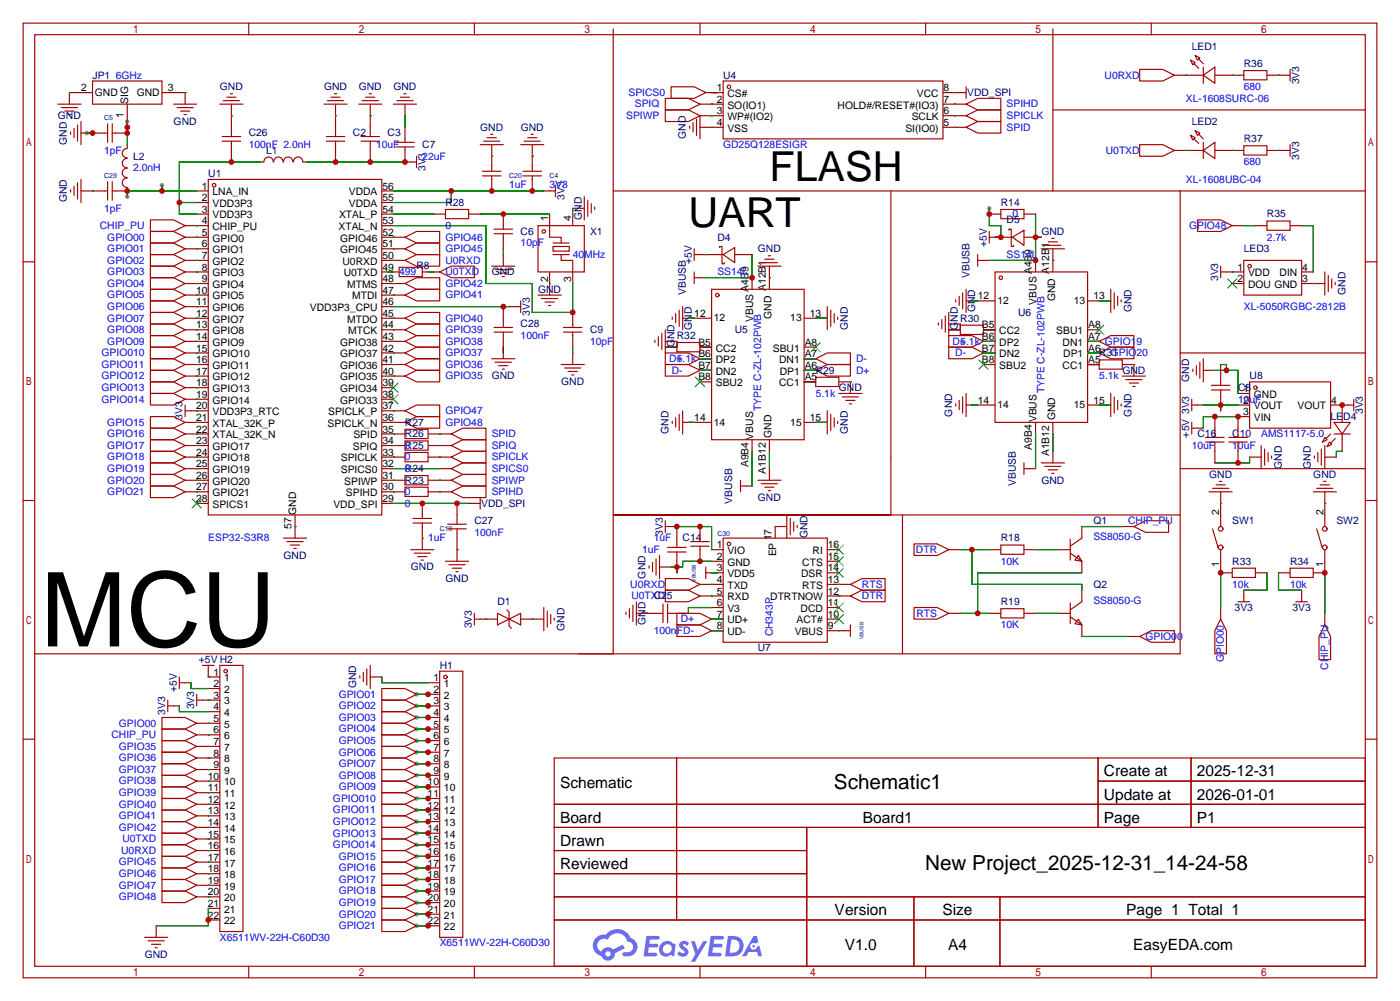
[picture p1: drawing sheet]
<svg xmlns="http://www.w3.org/2000/svg" width="307mm" height="220mm" viewBox="0 0 307 220" stroke-linecap="round" stroke-linejoin="round" font-family="sans-serif">
<defs><g id="words">
<text font-size="22.7" x="8.9" y="141.9">MCU</text>
<g font-size="9.1">
<text x="168.9" y="39.7">FLASH</text>
<text x="151.1" y="49.9">UART</text>
</g>
<g font-size="4.5">
<text x="183.1" y="173.3">Schematic1</text>
<text x="203.1" y="191">New Project_2025-12-31_14-24-58</text>
</g>
<g font-size="3.4">
<text x="122.9" y="173">Schematic</text>
<text x="242.3" y="170.4">Create at</text>
<text x="262.7" y="170.4">2025-12-31</text>
<text x="242.3" y="175.5">Update at</text>
<text x="262.7" y="175.5">2026-01-01</text>
<text x="122.9" y="180.6">Board</text>
<text x="122.9" y="185.7">Drawn</text>
<text x="189.4" y="180.6">Board1</text>
<text x="242.3" y="180.6">Page</text>
<text x="262.7" y="180.6">P1</text>
<text x="122.9" y="190.8">Reviewed</text>
<text x="183.2" y="200.9">Version</text>
<text x="206.9" y="200.9">Size</text>
<text x="247.3" y="200.9">Page 1 Total 1</text>
<text x="185.5" y="208.5">V1.0</text>
<text x="208.1" y="208.5">A4</text>
<text x="248.8" y="208.5">EasyEDA.com</text>
</g>
<g font-size="2.3" fill="#000080">
<text x="261.6" y="10.9">LED1</text>
<text x="20.3" y="17.2">JP1</text>
<text x="158.7" y="17.2">U4</text>
<text x="273" y="14.7">R36</text>
<text x="48.3" y="19.8">GND</text>
<text x="71.1" y="19.8">GND</text>
<text x="78.8" y="19.8">GND</text>
<text x="86.4" y="19.8">GND</text>
<text x="212.3" y="21">VDD_SPI</text>
<text x="285.2" y="18.5" transform="rotate(-90 285.2 18.5)">3V3</text>
<text x="12.7" y="26.1">GND</text>
<text x="38.1" y="27.4">GND</text>
<text x="54.6" y="29.9">C26</text>
<text x="77.5" y="29.9">C2</text>
<text x="85.1" y="29.9">C3</text>
<text x="105.4" y="28.7">GND</text>
<text x="114.3" y="28.7">GND</text>
<text x="261.6" y="27.4">LED2</text>
<text x="14.7" y="31.7" transform="rotate(-90 14.7 31.7)">GND</text>
<text x="29.2" y="35">L2</text>
<text x="58.4" y="33.7">L1</text>
<text x="92.7" y="32.5">C7</text>
<text x="150.6" y="30.5" transform="rotate(-90 150.6 30.5)">GND</text>
<text x="273" y="31.2">R37</text>
<text x="285.2" y="35" transform="rotate(-90 285.2 35)">3V3</text>
<text x="45.7" y="38.8">U1</text>
<text x="93.4" y="37.6" transform="rotate(-90 93.4 37.6)">3V3</text>
<text x="14.7" y="44.4" transform="rotate(-90 14.7 44.4)">GND</text>
<text x="97.8" y="45.2">R28</text>
<text x="123.9" y="43.9" transform="rotate(-90 123.9 43.9)">3V3</text>
<text x="219.7" y="45.2">R14</text>
<text x="278.1" y="47.7">R35</text>
<text x="114.3" y="51.5">C6</text>
<text x="127.7" y="48.2" transform="rotate(-90 127.7 48.2)">GND</text>
<text x="129.5" y="51.5">X1</text>
<text x="157.5" y="52.8">D4</text>
<text x="221" y="49">D5</text>
<text x="228.6" y="51.5">GND</text>
<text x="91.4" y="59.1">R8</text>
<text x="151.9" y="57.9" transform="rotate(-90 151.9 57.9)">+5V</text>
<text x="166.4" y="55.3">GND</text>
<text x="216.6" y="54.1" transform="rotate(-90 216.6 54.1)">+5V</text>
<text x="273" y="55.3">LED3</text>
<text x="108" y="60.4">GND</text>
<text x="118.1" y="64.2">GND</text>
<text x="150.6" y="64.8" transform="rotate(-90 150.6 64.8)">VBUSB</text>
<text x="212.8" y="61" transform="rotate(-90 212.8 61)">VBUSB</text>
<text x="267.4" y="61.7" transform="rotate(-90 267.4 61.7)">3V3</text>
<text x="295.4" y="64.7" transform="rotate(-90 295.4 64.7)">GND</text>
<text x="114.3" y="71.8">C28</text>
<text x="116.3" y="69.3" transform="rotate(-90 116.3 69.3)">3V3</text>
<text x="210.8" y="70.6">R30</text>
<text x="214.1" y="68.6" transform="rotate(-90 214.1 68.6)">GND</text>
<text x="223.5" y="69.3">U6</text>
<text x="248.4" y="68.6" transform="rotate(-90 248.4 68.6)">GND</text>
<text x="129.5" y="73.1">C9</text>
<text x="148" y="76.2" transform="rotate(-90 148 76.2)">GND</text>
<text x="148.6" y="74.4">R32</text>
<text x="151.9" y="72.4" transform="rotate(-90 151.9 72.4)">GND</text>
<text x="161.3" y="73.1">U5</text>
<text x="186.1" y="72.4" transform="rotate(-90 186.1 72.4)">GND</text>
<text x="210.3" y="72.4" transform="rotate(-90 210.3 72.4)">GND</text>
<text x="108" y="83.3">GND</text>
<text x="179.1" y="82">R29</text>
<text x="241.3" y="78.2">R31</text>
<text x="246.4" y="82">GND</text>
<text x="261.1" y="83.8" transform="rotate(-90 261.1 83.8)">GND</text>
<text x="274.3" y="83.3">U8</text>
<text x="123.2" y="84.5">GND</text>
<text x="184.2" y="85.8">GND</text>
<text x="271.8" y="85.8">C8</text>
<text x="40.1" y="92.2" transform="rotate(-90 40.1 92.2)">3V3</text>
<text x="88.9" y="96">R26</text>
<text x="88.9" y="93.4">R27</text>
<text x="146.8" y="95.2" transform="rotate(-90 146.8 95.2)">GND</text>
<text x="186.1" y="95.2" transform="rotate(-90 186.1 95.2)">GND</text>
<text x="209" y="91.4" transform="rotate(-90 209 91.4)">GND</text>
<text x="248.4" y="91.4" transform="rotate(-90 248.4 91.4)">GND</text>
<text x="262.9" y="96">C16</text>
<text x="270.5" y="96">C10</text>
<text x="292.1" y="92.2">LED4</text>
<text x="299.2" y="90.9" transform="rotate(-90 299.2 90.9)">3V3</text>
<text x="88.9" y="98.5">R25</text>
<text x="261.1" y="96" transform="rotate(-90 261.1 96)">+5V 3V3</text>
<text x="88.9" y="106.1">R23</text>
<text x="88.9" y="103.6">R24</text>
<text x="223" y="106.7" transform="rotate(-90 223 106.7)">VBUSB</text>
<text x="228.6" y="106.1">GND</text>
<text x="265.5" y="104.9">GND</text>
<text x="281.4" y="102.8" transform="rotate(-90 281.4 102.8)">GND</text>
<text x="287.7" y="102.8" transform="rotate(-90 287.7 102.8)">GND</text>
<text x="288.3" y="104.9">GND</text>
<text x="105.6" y="111.2">VDD_SPI</text>
<text x="160.7" y="110.5" transform="rotate(-90 160.7 110.5)">VBUSB</text>
<text x="166.4" y="109.9">GND</text>
<text x="104.1" y="115">C27</text>
<text x="145.5" y="117.6" transform="rotate(-90 145.5 117.6)">3V3</text>
<text x="149.9" y="118.8">C14</text>
<text x="177.3" y="118.1" transform="rotate(-90 177.3 118.1)">GND</text>
<text x="219.7" y="118.8">R18</text>
<text x="240" y="115">Q1</text>
<text x="270.5" y="115">SW1</text>
<text x="293.4" y="115">SW2</text>
<text x="62.3" y="122.6">GND</text>
<text x="90.2" y="125.2">GND</text>
<text x="270.5" y="123.9">R33</text>
<text x="283.2" y="123.9">R34</text>
<text x="97.8" y="127.7">GND</text>
<text x="141.7" y="127" transform="rotate(-90 141.7 127)">GND</text>
<text x="143.5" y="131.5">C25</text>
<text x="240" y="129">Q2</text>
<text x="103.6" y="137.9" transform="rotate(-90 103.6 137.9)">3V3</text>
<text x="109.2" y="132.8">D1</text>
<text x="141.7" y="137.1" transform="rotate(-90 141.7 137.1)">GND</text>
<text x="219.7" y="132.8">R19</text>
<text x="271" y="134.1">3V3</text>
<text x="283.7" y="134.1">3V3</text>
<text x="123.9" y="138.4" transform="rotate(-90 123.9 138.4)">GND</text>
<text x="166.4" y="143">U7</text>
<text x="43.7" y="145.5">+5V H2</text>
<text x="96.5" y="146.8">H1</text>
<text x="38.8" y="151.9" transform="rotate(-90 38.8 151.9)">+5V</text>
<text x="42.6" y="155.7" transform="rotate(-90 42.6 155.7)">3V3</text>
<text x="78.2" y="151.1" transform="rotate(-90 78.2 151.1)">GND</text>
<text x="36.3" y="157" transform="rotate(-90 36.3 157)">3V3</text>
<text x="31.8" y="210.3">GND</text>
</g>
<g font-size="2.3" fill="#00f">
<text x="25.4" y="17.2">6GHz</text>
<text x="242.5" y="17.2">U0RXD</text>
<text x="138" y="21">SPICS0</text>
<text x="139.4" y="23.6">SPIQ</text>
<text x="221" y="23.6">SPIHD</text>
<text x="260.3" y="22.3">XL-1608SURC-06</text>
<text x="273" y="19.8">680</text>
<text x="137.5" y="26.1">SPIWP</text>
<text x="221" y="26.1">SPICLK</text>
<text x="221" y="28.7">SPID</text>
<text x="22.9" y="33.7">1pF</text>
<text x="54.6" y="32.5">100nF 2.0nH</text>
<text x="82.5" y="32.5">10uF</text>
<text x="92.7" y="35">22uF</text>
<text x="158.7" y="32.5">GD25Q128ESIGR</text>
<text x="242.8" y="33.7">U0TXD</text>
<text x="29.2" y="37.6">2.0nH</text>
<text x="111.8" y="41.4">1uF</text>
<text x="120.6" y="41.4">3V3</text>
<text x="260.3" y="40.1">XL-1608UBC-04</text>
<text x="273" y="36.3">680</text>
<text x="22.9" y="46.4">1pF</text>
<text x="222.2" y="47.7">0</text>
<text x="21.9" y="50.3">CHIP_PU</text>
<text x="23.6" y="52.8">GPIO00</text>
<text x="97.8" y="52.8">GPIO46</text>
<text x="97.8" y="50.3">0</text>
<text x="261" y="50.3">GPIO48</text>
<text x="278.1" y="52.8">2.7k</text>
<text x="23.6" y="55.3">GPIO01</text>
<text x="23.6" y="57.9">GPIO02</text>
<text x="97.8" y="55.3">GPIO45</text>
<text x="97.8" y="57.9">U0RXD</text>
<text x="114.3" y="54.1">10pF</text>
<text x="125.7" y="56.6">40MHz</text>
<text x="221" y="56.6">SS14L</text>
<text x="23.6" y="60.4">GPIO03</text>
<text x="23.6" y="63">GPIO04</text>
<text x="23.6" y="65.5">GPIO05</text>
<text x="87.6" y="60.4">499</text>
<text x="97.8" y="65.5">GPIO41</text>
<text x="97.8" y="63">GPIO42</text>
<text x="97.8" y="60.4">U0TXD</text>
<text x="157.5" y="60.4">SS14L</text>
<text x="23.6" y="68">GPIO06</text>
<text x="23.6" y="70.6">GPIO07</text>
<text x="97.8" y="70.6">GPIO40</text>
<text x="273" y="68">XL-5050RGBC-2812B</text>
<text x="23.6" y="73.1">GPIO08</text>
<text x="23.6" y="75.7">GPIO09</text>
<text x="97.8" y="75.7">GPIO38</text>
<text x="97.8" y="73.1">GPIO39</text>
<text x="114.3" y="74.4">100nF</text>
<text x="129.5" y="75.7">10pF</text>
<text x="209.1" y="75.7">D+</text>
<text x="210.8" y="75.7">5.1k</text>
<text x="242.6" y="75.7">GPIO19</text>
<text x="22.3" y="78.2">GPIO010</text>
<text x="22.3" y="80.7">GPIO011</text>
<text x="22.3" y="83.3">GPIO012</text>
<text x="97.8" y="83.3">GPIO35</text>
<text x="97.8" y="80.7">GPIO36</text>
<text x="97.8" y="78.2">GPIO37</text>
<text x="146.9" y="79.5">D+</text>
<text x="147.5" y="82">D-</text>
<text x="148.6" y="79.5">5.1k</text>
<text x="188" y="82">D+</text>
<text x="188" y="79.5">D-</text>
<text x="209.7" y="78.2">D-</text>
<text x="241.3" y="83.3">5.1k</text>
<text x="243.8" y="78.2">GPIO20</text>
<text x="22.3" y="85.8">GPIO013</text>
<text x="22.3" y="88.4">GPIO014</text>
<text x="179.1" y="87.1">5.1k</text>
<text x="229.3" y="86.4" transform="rotate(-90 229.3 86.4)">TYPE C-ZL-102PWB</text>
<text x="271.8" y="88.4">10uF</text>
<text x="23.6" y="93.4">GPIO15</text>
<text x="23.6" y="96">GPIO16</text>
<text x="97.8" y="90.9">GPIO47</text>
<text x="97.8" y="93.4">GPIO48</text>
<text x="107.9" y="96">SPID</text>
<text x="167.1" y="90.2" transform="rotate(-90 167.1 90.2)">TYPE C-ZL-102PWB</text>
<text x="276.9" y="96">AMS1117-5.0</text>
<text x="23.6" y="98.5">GPIO17</text>
<text x="23.6" y="101.1">GPIO18</text>
<text x="88.9" y="101.1">0</text>
<text x="88.9" y="98.5">0</text>
<text x="107.9" y="101.1">SPICLK</text>
<text x="107.9" y="98.5">SPIQ</text>
<text x="261.6" y="98.5">10uF</text>
<text x="270.5" y="98.5">10uF</text>
<text x="23.6" y="103.6">GPIO19</text>
<text x="23.6" y="106.1">GPIO20</text>
<text x="88.9" y="103.6">0</text>
<text x="107.9" y="106.1">SPIWP</text>
<text x="107.9" y="103.6">SPICS0</text>
<text x="23.6" y="108.7">GPIO21</text>
<text x="88.9" y="111.2">0</text>
<text x="88.9" y="108.7">0</text>
<text x="107.9" y="108.7">SPIHD</text>
<text x="45.7" y="118.8">ESP32-S3R8</text>
<text x="94" y="118.8">1uF</text>
<text x="104.1" y="117.6">100nF</text>
<text x="143.5" y="118.8">1uF</text>
<text x="240" y="118.6">SS8050-G</text>
<text x="247.6" y="115">CHIP_PU</text>
<text x="141" y="121.4">1uF</text>
<text x="201.1" y="121.4">DTR</text>
<text x="219.7" y="123.9">10K</text>
<text x="138.4" y="129">U0RXD</text>
<text x="138.6" y="131.5">U0TXD</text>
<text x="189.2" y="129">RTS</text>
<text x="189.2" y="131.5">DTR</text>
<text x="270.5" y="129">10k</text>
<text x="283.2" y="129">10k</text>
<text x="149.4" y="136.6">D+</text>
<text x="201.2" y="135.3">RTS</text>
<text x="219.7" y="137.9">10K</text>
<text x="240" y="132.6">SS8050-G</text>
<text x="143.5" y="139.2">100nFD-</text>
<text x="169.6" y="139.7" transform="rotate(-90 169.6 139.7)">CH343P</text>
<text x="251.5" y="140.4">GPIO00</text>
<text x="268.7" y="145.4" transform="rotate(-90 268.7 145.4)">GPIO00</text>
<text x="291.6" y="147" transform="rotate(-90 291.6 147)">CHIP_PU</text>
<text x="74.4" y="153.1">GPIO01</text>
<text x="74.4" y="155.7">GPIO02</text>
<text x="26.1" y="159.5">GPIO00</text>
<text x="74.4" y="158.2">GPIO03</text>
<text x="74.4" y="160.7">GPIO04</text>
<text x="24.5" y="162">CHIP_PU</text>
<text x="26.1" y="164.6">GPIO35</text>
<text x="26.1" y="167.1">GPIO36</text>
<text x="74.4" y="163.3">GPIO05</text>
<text x="74.4" y="165.8">GPIO06</text>
<text x="26.1" y="169.6">GPIO37</text>
<text x="26.1" y="172.2">GPIO38</text>
<text x="74.4" y="168.4">GPIO07</text>
<text x="74.4" y="170.9">GPIO08</text>
<text x="74.4" y="173.4">GPIO09</text>
<text x="26.1" y="174.7">GPIO39</text>
<text x="26.1" y="177.3">GPIO40</text>
<text x="26.1" y="179.8">GPIO41</text>
<text x="73.1" y="176">GPIO010</text>
<text x="73.1" y="178.5">GPIO011</text>
<text x="26.1" y="182.3">GPIO42</text>
<text x="26.9" y="184.9">U0TXD</text>
<text x="73.1" y="181.1">GPIO012</text>
<text x="73.1" y="183.6">GPIO013</text>
<text x="26.1" y="190">GPIO45</text>
<text x="26.6" y="187.4">U0RXD</text>
<text x="73.1" y="186.1">GPIO014</text>
<text x="74.4" y="188.7">GPIO15</text>
<text x="74.4" y="191.2">GPIO16</text>
<text x="26.1" y="195">GPIO47</text>
<text x="26.1" y="197.6">GPIO48</text>
<text x="26.1" y="192.5">GPIO46</text>
<text x="74.4" y="193.8">GPIO17</text>
<text x="74.4" y="196.3">GPIO18</text>
<text x="74.4" y="198.8">GPIO19</text>
<text x="74.4" y="201.4">GPIO20</text>
<text x="74.4" y="203.9">GPIO21</text>
<text x="48.3" y="206.5">X6511WV-22H-C60D30</text>
<text x="96.5" y="207.7">X6511WV-22H-C60D30</text>
</g>
<g font-size="2.3">
<text x="17.8" y="20">2</text>
<text x="20.8" y="21">GND</text>
<text x="28.2" y="22.8" transform="rotate(-90 28.2 22.8)">SIG</text>
<text x="30" y="21">GND</text>
<text x="36.8" y="20">3</text>
<text x="157.4" y="20">1</text>
<text x="157.4" y="22.5">2</text>
<text x="159.7" y="21.3">CS#</text>
<text x="159.7" y="23.8">SO(IO1)</text>
<text x="183.9" y="23.8">HOLD#/RESET#(IO3)</text>
<text x="201.3" y="21.3">VCC</text>
<text x="207.1" y="22.5">7</text>
<text x="207.1" y="20">8</text>
<text x="27.1" y="25.9" transform="rotate(-90 27.1 25.9)">1</text>
<text x="157.4" y="25.1">3</text>
<text x="157.4" y="27.6">4</text>
<text x="159.7" y="26.4">WP#(IO2)</text>
<text x="159.7" y="28.9">VSS</text>
<text x="198.8" y="28.9">SI(IO0)</text>
<text x="200.1" y="26.4">SCLK</text>
<text x="207.1" y="27.6">5</text>
<text x="207.1" y="25.1">6</text>
<text x="44.3" y="41.6">1</text>
<text x="83.9" y="41.6">56</text>
<text x="44.3" y="46.7">3</text>
<text x="44.3" y="44.1">2</text>
<text x="46.7" y="47.9">VDD3P3</text>
<text x="46.7" y="45.4">VDD3P3</text>
<text x="46.7" y="42.9">LNA_IN</text>
<text x="74.4" y="47.9">XTAL_P</text>
<text x="76.6" y="42.9">VDDA</text>
<text x="76.6" y="45.4">VDDA</text>
<text x="83.9" y="44.1">55</text>
<text x="83.9" y="46.7">54</text>
<text x="44.3" y="51.8">5</text>
<text x="44.3" y="49.2">4</text>
<text x="46.7" y="53">GPIO0</text>
<text x="46.7" y="50.5">CHIP_PU</text>
<text x="74.3" y="50.5">XTAL_N</text>
<text x="74.7" y="53">GPIO46</text>
<text x="83.9" y="49.2">53</text>
<text x="83.9" y="51.8">52</text>
<text x="120.3" y="48.5" transform="rotate(-90 120.3 48.5)">1</text>
<text x="125.4" y="48.5" transform="rotate(-90 125.4 48.5)">4</text>
<text x="44.3" y="59.4">8</text>
<text x="44.3" y="56.8">7</text>
<text x="44.3" y="54.3">6</text>
<text x="46.7" y="58.1">GPIO2</text>
<text x="46.7" y="55.6">GPIO1</text>
<text x="74.7" y="55.6">GPIO45</text>
<text x="75.2" y="58.1">U0RXD</text>
<text x="83.9" y="54.3">51</text>
<text x="83.9" y="56.8">50</text>
<text x="83.9" y="59.4">49</text>
<text x="271.7" y="59.4">1</text>
<text x="285.9" y="59.4">4</text>
<text x="43.1" y="64.5">10</text>
<text x="44.3" y="61.9">9</text>
<text x="46.7" y="65.7">GPIO5</text>
<text x="46.7" y="63.2">GPIO4</text>
<text x="46.7" y="60.6">GPIO3</text>
<text x="75.4" y="60.6">U0TXD</text>
<text x="76.2" y="63.2">MTMS</text>
<text x="77.3" y="65.7">MTDI</text>
<text x="83.9" y="61.9">48</text>
<text x="83.9" y="64.5">47</text>
<text x="120.3" y="62" transform="rotate(-90 120.3 62)">2</text>
<text x="125.4" y="62" transform="rotate(-90 125.4 62)">3</text>
<text x="164.3" y="64" transform="rotate(-90 164.3 64)">A4B9</text>
<text x="168.1" y="63.9" transform="rotate(-90 168.1 63.9)">A12B1</text>
<text x="214.6" y="65.7">12</text>
<text x="226.5" y="60.2" transform="rotate(-90 226.5 60.2)">A4B9</text>
<text x="230.3" y="60" transform="rotate(-90 230.3 60)">A12B1</text>
<text x="240" y="65.7">13</text>
<text x="271.7" y="61.9">2</text>
<text x="274" y="60.6">VDD</text>
<text x="274" y="63.2">DOU GND</text>
<text x="280.9" y="60.6">DIN</text>
<text x="285.9" y="61.9">3</text>
<text x="43.1" y="69.5">12</text>
<text x="43.1" y="67">11</text>
<text x="46.7" y="70.8">GPIO7</text>
<text x="46.7" y="68.3">GPIO6</text>
<text x="68" y="68.3">VDD3P3_CPU</text>
<text x="76.2" y="70.8">MTDO</text>
<text x="83.9" y="67">46</text>
<text x="83.9" y="69.5">45</text>
<text x="152.4" y="69.5">12</text>
<text x="156.7" y="70.6">12</text>
<text x="165.3" y="70.7" transform="rotate(-90 165.3 70.7)">VBUS</text>
<text x="169.4" y="70" transform="rotate(-90 169.4 70)">GND</text>
<text x="173.5" y="70.6">13</text>
<text x="177.8" y="69.5">13</text>
<text x="218.9" y="66.7">12</text>
<text x="227.5" y="66.9" transform="rotate(-90 227.5 66.9)">VBUS</text>
<text x="231.6" y="66.2" transform="rotate(-90 231.6 66.2)">GND</text>
<text x="235.7" y="66.7">13</text>
<text x="43.1" y="77.2">15</text>
<text x="43.1" y="74.6">14</text>
<text x="43.1" y="72.1">13</text>
<text x="46.7" y="75.9">GPIO9</text>
<text x="46.7" y="73.3">GPIO8</text>
<text x="74.7" y="75.9">GPIO38</text>
<text x="76.5" y="73.3">MTCK</text>
<text x="83.9" y="72.1">44</text>
<text x="83.9" y="74.6">43</text>
<text x="83.9" y="77.2">42</text>
<text x="153.3" y="75.9">B5</text>
<text x="157.1" y="77.2">CC2</text>
<text x="169.7" y="77.2">SBU1</text>
<text x="176.7" y="75.9">A8</text>
<text x="215.5" y="77.2">B7</text>
<text x="215.5" y="74.6">B6</text>
<text x="215.5" y="72.1">B5</text>
<text x="219.4" y="75.9">DP2</text>
<text x="219.4" y="73.3">CC2</text>
<text x="231.9" y="73.3">SBU1</text>
<text x="233.3" y="75.9">DN1</text>
<text x="238.9" y="74.6">A7</text>
<text x="238.9" y="77.2">A6</text>
<text x="238.9" y="72.1">A8</text>
<text x="43.1" y="82.2">17</text>
<text x="43.1" y="79.7">16</text>
<text x="46.7" y="83.5">GPIO12</text>
<text x="46.7" y="81">GPIO11</text>
<text x="46.7" y="78.4">GPIO10</text>
<text x="74.7" y="78.4">GPIO37</text>
<text x="74.7" y="81">GPIO36</text>
<text x="74.7" y="83.5">GPIO35</text>
<text x="83.9" y="79.7">41</text>
<text x="83.9" y="82.2">40</text>
<text x="153.3" y="81">B7</text>
<text x="153.3" y="78.4">B6</text>
<text x="153.3" y="83.5">B8</text>
<text x="157.1" y="82.2">DN2</text>
<text x="157.1" y="79.7">DP2</text>
<text x="171.1" y="79.7">DN1</text>
<text x="171.2" y="82.2">DP1</text>
<text x="176.7" y="78.4">A7</text>
<text x="176.7" y="81">A6</text>
<text x="176.7" y="83.5">A5</text>
<text x="215.5" y="79.7">B8</text>
<text x="219.4" y="78.4">DN2</text>
<text x="219.4" y="81">SBU2</text>
<text x="233.3" y="81">CC1</text>
<text x="233.4" y="78.4">DP1</text>
<text x="238.9" y="79.7">A5</text>
<text x="43.1" y="89.9">20</text>
<text x="43.1" y="87.3">19</text>
<text x="43.1" y="84.8">18</text>
<text x="46.7" y="88.6">GPIO14</text>
<text x="46.7" y="86">GPIO13</text>
<text x="74.7" y="86">GPIO34</text>
<text x="74.7" y="88.6">GPIO33</text>
<text x="83.9" y="84.8">39</text>
<text x="83.9" y="87.3">38</text>
<text x="83.9" y="89.9">37</text>
<text x="157.1" y="84.8">SBU2</text>
<text x="171.1" y="84.8">CC1</text>
<text x="214.6" y="88.6">14</text>
<text x="218.9" y="89.6">14</text>
<text x="235.7" y="89.6">15</text>
<text x="240" y="88.6">15</text>
<text x="272.9" y="86">1</text>
<text x="272.9" y="88.6">2</text>
<text x="275.3" y="87.3">GND</text>
<text x="275.3" y="89.9">VOUT</text>
<text x="284.9" y="89.9">VOUT</text>
<text x="292.2" y="88.6">4</text>
<text x="43.1" y="94.9">22</text>
<text x="43.1" y="92.4">21</text>
<text x="46.7" y="93.7">XTAL_32K_P</text>
<text x="46.7" y="91.1">VDD3P3_RTC</text>
<text x="71.9" y="93.7">SPICLK_N</text>
<text x="72" y="91.1">SPICLK_P</text>
<text x="83.9" y="92.4">36</text>
<text x="83.9" y="94.9">35</text>
<text x="152.4" y="92.4">14</text>
<text x="156.7" y="93.4">14</text>
<text x="173.5" y="93.4">15</text>
<text x="177.8" y="92.4">15</text>
<text x="227.5" y="92.7" transform="rotate(-90 227.5 92.7)">VBUS</text>
<text x="231.6" y="92.3" transform="rotate(-90 231.6 92.3)">GND</text>
<text x="272.9" y="91.1">3</text>
<text x="275.3" y="92.4">VIN</text>
<text x="43.1" y="100">24</text>
<text x="43.1" y="97.5">23</text>
<text x="46.7" y="101.3">GPIO18</text>
<text x="46.7" y="98.7">GPIO17</text>
<text x="46.7" y="96.2">XTAL_32K_N</text>
<text x="74.8" y="101.3">SPICLK</text>
<text x="77.5" y="98.7">SPIQ</text>
<text x="77.6" y="96.2">SPID</text>
<text x="83.9" y="97.5">34</text>
<text x="83.9" y="100">33</text>
<text x="165.3" y="96.5" transform="rotate(-90 165.3 96.5)">VBUS</text>
<text x="169.4" y="96.1" transform="rotate(-90 169.4 96.1)">GND</text>
<text x="226.5" y="98.7" transform="rotate(-90 226.5 98.7)">A9B4</text>
<text x="230.3" y="100.1" transform="rotate(-90 230.3 100.1)">A1B12</text>
<text x="43.1" y="107.6">27</text>
<text x="43.1" y="105.1">26</text>
<text x="43.1" y="102.6">25</text>
<text x="46.7" y="106.4">GPIO20</text>
<text x="46.7" y="103.8">GPIO19</text>
<text x="74.8" y="103.8">SPICS0</text>
<text x="75.6" y="106.4">SPIWP</text>
<text x="83.9" y="102.6">32</text>
<text x="83.9" y="105.1">31</text>
<text x="83.9" y="107.6">30</text>
<text x="164.3" y="102.6" transform="rotate(-90 164.3 102.6)">A9B4</text>
<text x="168.1" y="103.9" transform="rotate(-90 168.1 103.9)">A1B12</text>
<text x="43.1" y="110.2">28</text>
<text x="46.7" y="111.4">SPICS1</text>
<text x="46.7" y="108.9">GPIO21</text>
<text x="65" y="113" transform="rotate(-90 65 113)">GND</text>
<text x="73.2" y="111.4">VDD_SPI</text>
<text x="75.9" y="108.9">SPIHD</text>
<text x="83.9" y="110.2">29</text>
<text x="267.7" y="113" transform="rotate(-90 267.7 113)">2</text>
<text x="290.5" y="113" transform="rotate(-90 290.5 113)">2</text>
<text x="64" y="116" transform="rotate(-90 64 116)">57</text>
<text x="169.4" y="118.6" transform="rotate(-90 169.4 118.6)">17</text>
<text x="157.4" y="120.3">1</text>
<text x="157.4" y="122.9">2</text>
<text x="157.4" y="125.4">3</text>
<text x="159.7" y="121.6">VIO</text>
<text x="159.7" y="124.1">GND</text>
<text x="170.4" y="122.1" transform="rotate(-90 170.4 122.1)">EP</text>
<text x="176.1" y="124.1">CTS</text>
<text x="178.4" y="121.6">RI</text>
<text x="181.7" y="125.4">14</text>
<text x="181.7" y="122.9">15</text>
<text x="181.7" y="120.3">16</text>
<text x="267.7" y="124.4" transform="rotate(-90 267.7 124.4)">1</text>
<text x="290.5" y="124.4" transform="rotate(-90 290.5 124.4)">1</text>
<text x="157.4" y="128">4</text>
<text x="157.4" y="130.5">5</text>
<text x="159.7" y="126.7">VDD5</text>
<text x="159.7" y="129.2">TXD</text>
<text x="159.7" y="131.8">RXD</text>
<text x="169.1" y="131.8">DTRTNOW</text>
<text x="175.9" y="126.7">DSR</text>
<text x="176.1" y="129.2">RTS</text>
<text x="181.7" y="130.5">12</text>
<text x="181.7" y="128">13</text>
<text x="157.4" y="133">6</text>
<text x="157.4" y="135.6">7</text>
<text x="159.7" y="134.3">V3</text>
<text x="159.7" y="136.8">UD+</text>
<text x="174.9" y="136.8">ACT#</text>
<text x="175.8" y="134.3">DCD</text>
<text x="181.7" y="135.6">10</text>
<text x="181.7" y="133">11</text>
<text x="157.4" y="138.1">8</text>
<text x="159.7" y="139.4">UD-</text>
<text x="174.5" y="139.4">VBUS</text>
<text x="181.7" y="138.1">9</text>
<text x="46.9" y="148.3">1</text>
<text x="49.2" y="149.5">1</text>
<text x="95.1" y="149.5">1</text>
<text x="46.9" y="150.8">2</text>
<text x="46.9" y="153.4">3</text>
<text x="46.9" y="155.9">4</text>
<text x="49.2" y="152.1">2</text>
<text x="49.2" y="154.6">3</text>
<text x="95.1" y="152.1">2</text>
<text x="95.1" y="154.6">3</text>
<text x="97.5" y="150.8">1</text>
<text x="97.5" y="153.4">2</text>
<text x="97.5" y="155.9">3</text>
<text x="46.9" y="158.4">5</text>
<text x="46.9" y="161">6</text>
<text x="49.2" y="157.2">4</text>
<text x="49.2" y="159.7">5</text>
<text x="95.1" y="157.2">4</text>
<text x="95.1" y="159.7">5</text>
<text x="97.5" y="158.4">4</text>
<text x="97.5" y="161">5</text>
<text x="46.9" y="163.5">7</text>
<text x="46.9" y="166.1">8</text>
<text x="49.2" y="162.2">6</text>
<text x="49.2" y="164.8">7</text>
<text x="49.2" y="167.3">8</text>
<text x="95.1" y="162.2">6</text>
<text x="95.1" y="164.8">7</text>
<text x="95.1" y="167.3">8</text>
<text x="97.5" y="163.5">6</text>
<text x="97.5" y="166.1">7</text>
<text x="45.6" y="171.1">10</text>
<text x="45.6" y="173.7">11</text>
<text x="46.9" y="168.6">9</text>
<text x="49.2" y="169.9">9</text>
<text x="49.2" y="172.4">10</text>
<text x="93.9" y="172.4">10</text>
<text x="95.1" y="169.9">9</text>
<text x="97.5" y="168.6">8</text>
<text x="97.5" y="171.1">9</text>
<text x="97.5" y="173.7">10</text>
<text x="45.6" y="176.2">12</text>
<text x="45.6" y="178.8">13</text>
<text x="49.2" y="174.9">11</text>
<text x="49.2" y="177.5">12</text>
<text x="93.9" y="174.9">11</text>
<text x="93.9" y="177.5">12</text>
<text x="97.5" y="176.2">11</text>
<text x="97.5" y="178.8">12</text>
<text x="45.6" y="181.3">14</text>
<text x="45.6" y="183.8">15</text>
<text x="49.2" y="180">13</text>
<text x="49.2" y="182.6">14</text>
<text x="49.2" y="185.1">15</text>
<text x="93.9" y="180">13</text>
<text x="93.9" y="182.6">14</text>
<text x="93.9" y="185.1">15</text>
<text x="97.5" y="181.3">13</text>
<text x="97.5" y="183.8">14</text>
<text x="45.6" y="186.4">16</text>
<text x="45.6" y="188.9">17</text>
<text x="45.6" y="191.5">18</text>
<text x="49.2" y="187.6">16</text>
<text x="49.2" y="190.2">17</text>
<text x="93.9" y="187.6">16</text>
<text x="93.9" y="190.2">17</text>
<text x="97.5" y="186.4">15</text>
<text x="97.5" y="188.9">16</text>
<text x="97.5" y="191.5">17</text>
<text x="45.6" y="194">19</text>
<text x="45.6" y="196.5">20</text>
<text x="49.2" y="192.7">18</text>
<text x="49.2" y="195.3">19</text>
<text x="49.2" y="197.8">20</text>
<text x="93.9" y="192.7">18</text>
<text x="93.9" y="195.3">19</text>
<text x="93.9" y="197.8">20</text>
<text x="97.5" y="194">18</text>
<text x="97.5" y="196.5">19</text>
<text x="45.6" y="199.1">21</text>
<text x="45.6" y="201.6">22</text>
<text x="49.2" y="200.3">21</text>
<text x="49.2" y="202.9">22</text>
<text x="93.9" y="200.3">21</text>
<text x="93.9" y="202.9">22</text>
<text x="97.5" y="199.1">20</text>
<text x="97.5" y="201.6">21</text>
<text x="97.5" y="204.2">22</text>
</g>
<g font-size="1.5" fill="#000080">
<text x="22.9" y="26.3">C5</text>
<text x="22.9" y="39">C29</text>
<text x="111.8" y="39">C20</text>
<text x="120.6" y="39">C4</text>
<text x="96.5" y="116.5">C19</text>
<text x="157.5" y="117.7">C30</text>
</g>
<g font-size="1.1" fill="#000080">
<text x="152.8" y="127.7" transform="rotate(-90 152.8 127.7)">VBUSB</text>
<text x="189.6" y="140.4" transform="rotate(-90 189.6 140.4)">VBUSB</text>
</g>
</g></defs>
<g fill="#999">
<circle cx="27.9" cy="43.2" r=".51"/>
<circle cx="35.6" cy="40.6" r=".51"/>
<circle cx="27.9" cy="26.7" r=".51"/>
<circle cx="19" cy="29.2" r=".51"/>
<circle cx="217.2" cy="45.7" r=".51"/>
<circle cx="91.4" cy="152.4" r=".51"/>
<circle cx="91.4" cy="154.9" r=".51"/>
<circle cx="91.4" cy="157.5" r=".51"/>
<circle cx="91.4" cy="160" r=".51"/>
<circle cx="91.4" cy="162.6" r=".51"/>
<circle cx="91.4" cy="165.1" r=".51"/>
<circle cx="91.4" cy="167.6" r=".51"/>
<circle cx="91.4" cy="170.2" r=".51"/>
<circle cx="91.4" cy="172.7" r=".51"/>
<circle cx="91.4" cy="175.3" r=".51"/>
<circle cx="91.4" cy="177.8" r=".51"/>
<circle cx="91.4" cy="180.3" r=".51"/>
<circle cx="91.4" cy="182.9" r=".51"/>
<circle cx="91.4" cy="185.4" r=".51"/>
<circle cx="91.4" cy="188" r=".51"/>
<circle cx="91.4" cy="190.5" r=".51"/>
<circle cx="91.4" cy="193" r=".51"/>
<circle cx="91.4" cy="195.6" r=".51"/>
<circle cx="91.4" cy="198.1" r=".51"/>
<circle cx="91.4" cy="200.7" r=".51"/>
<circle cx="91.4" cy="203.2" r=".51"/>
</g>
<g fill="none" stroke="#a10000" stroke-width=".25">
<path d="M5.1 5.1h297.2v209.5h-297.2zM7.6 7.6h292.1v204.5h-292.1zM54.6 5.1v2.5M104.1 5.1v2.5M153.7 5.1v2.5M203.2 5.1v2.5M252.7 5.1v2.5M5.1 57.5h2.5M299.7 57.5h2.6M5.1 109.9h2.5M299.7 109.9h2.6M5.1 162.2h2.5"/>
<path d="M121.7 166.4h178v45.7h-178zM121.7 176.5h178M148.5 166.4v35.5M241.1 166.4v15.2M241.1 171.4h58.6M261.5 166.4v15.2M299.7 162.2h2.6M121.7 181.6h178M121.7 186.7h55.4M121.7 196.8h178M121.7 191.8h55.4M177.1 181.6v30.5"/>
<path d="M200.6 196.8v15.3M219.5 196.8v15.3M54.6 212.1v2.5M104.1 212.1v2.5M121.7 201.9h178M153.7 212.1v2.5M203.2 212.1v2.5M252.7 212.1v2.5"/>
</g>
<g fill="#5487ff">
<path d="M149.4 206.8a1.3 1.3 0 0 1 1.8 .3l-.4 .6a.54 .54 0 0 0-.9-.3l.2 .3a1.28 1.28 0 0 1 .7 2 1.53 1.53 0 0 1-2.1-.3l.5-.6 .8 .4a.31 .31 0 0 0 .3-.2 .31 .31 0 0 0-.3-.4 1.12 1.12 0 0 1-.6-1.8z"/>
<path d="M151.7 206.6h.8l.7 2 1.2-2h.9l-2.7 4.5h-.9l1-1.6z"/>
<path d="M141.9 205.4h2.3a.46 .46 0 0 1 .5 .1 .46 .46 0 0 1 .1 .5l-.4 .2h-1.7l-.2 .9h1.7a.4 .4 0 0 1 .3 .5 .4 .4 0 0 1-.4 .3h-1.7l-.1 1.2h1.3a.46 .46 0 0 1 .5 .1 .46 .46 0 0 1 .1 .5l-.3 .2h-2.6z"/>
<path d="M156 205.4h2.3a.47 .47 0 0 1 .5 .1 .47 .47 0 0 1 .1 .5l-.4 .2h-1.7l-.1 .9h1.6a.4 .4 0 0 1 .3 .5 .4 .4 0 0 1-.4 .3h-1.7l-.1 1.2h1.3a.46 .46 0 0 1 .5 .1 .46 .46 0 0 1 .2 .5l-.4 .2h-2.6z"/>
<path d="M165.4 205.4h.7l.4 1.4-.6 .3a.75 .75 0 0 0-1.2 .3 .75 .75 0 0 0 .5 1.1 .75 .75 0 0 0 1-.7l.5-.3 .6 2.4h-.8l-.3-1h-1.8l-.6 1h-.9z"/>
<path d="M159.8 205.4l-.6 4.5h1.4a2.27 2.27 0 0 0 2.6-2.3 2.27 2.27 0 0 0-2.7-2.2zM160.6 206.2a1.5 1.5 0 0 1 1.8 1.5 1.5 1.5 0 0 1-2 1.4h-.2z"/>
<path d="M145.2 207.1a1.6 1.6 0 0 0-.3 2.2 1.6 1.6 0 0 0 2.3 .2l.8 .4 .3-2.5-.2-.2-.4-.1a1.58 1.58 0 0 0-2.5 0zM145.8 207.6a.98 .98 0 0 1 1.6 .4 .98 .98 0 0 1-1 1.3 .94 .94 0 0 1-.9-.7 .94 .94 0 0 1 .3-1z"/>
<path d="M130.9 205.8a2.37 2.37 0 0 0 1.1 4 1.54 1.54 0 0 0 1.8 1 1.54 1.54 0 0 0 1.2-1.6l2.2-1.1-.5-.7-2.1 1a1.57 1.57 0 0 0-2.6 .5 1.5 1.5 0 0 1-.7-2.1 1.5 1.5 0 0 1 2.2-.5 2.23 2.23 0 0 1 2.2-1.5 2.23 2.23 0 0 1 2 1.9 1.16 1.16 0 0 1 1.3 1.1 1.16 1.16 0 0 1-1.1 1.2h-.7a.47 .47 0 0 0-.6 .4 .47 .47 0 0 0 .5 .5 2.17 2.17 0 0 0 2.5-.9 2.17 2.17 0 0 0-.4-2.7l-.8-.4a3.2 3.2 0 0 0-5.4-.8l-1.1 .1zM132.9 209.4a.6 .6 0 0 1 1.2 0 .6 .6 0 0 1-1.2 0z"/>
<circle cx="165.4" cy="207.7" r=".28"/>
</g>
<g fill="none" stroke="#a10000" stroke-width=".25">
<path d="M20.3 17.8h15.3v5.1h-15.3zM134.6 6.3v137.2h-127M147.3 19h5.1l2.5 1.3-2.5 1.3h-5.1zM158.7 17.8h48.3v12.7h-48.3zM212.1 19v2.6M231.1 6.3v35.6h-96.5M250.2 15.2h5.1l2.5 1.3-2.5 1.3h-5.1zM257.8 16.5h6.4M261.4 13.2l1 .5-.5 .5zM262.1 14l1 1M262.4 12.2l1 .5-.5 .5zM263.1 13l1.1 1"/>
<path d="M264.2 16.5l2.5-1.8v3.6zM264.2 14.7v3.6M266.7 16.5h6.3M273 15.5h5.1v2h-5.1zM278.1 16.5h5.1M283.2 15.2v2.6M12.7 22.9h5.1M13.5 23.6h3.5M14.2 24.4h2.1M15 25.1h.5M15.5 29v.5M16.3 28.2v2"/>
<path d="M17 27.4v3.6M17.8 29.2h5.8M17.8 26.7v5.1M17.8 39.4v5M20.3 20.3h-5.1v2.6M23.6 27.2v4M23.6 39.9v4M24.6 29.2h3.3M24.6 27.2v4M24.6 39.9v4M27.9 39.1a1.01 1.01 0 0 0-1.1 1 1.01 1.01 0 0 0 1.1 1M27.9 36.9a1.01 1.01 0 0 0-1.1 1.1 1.01 1.01 0 0 0 1.1 1"/>
<path d="M27.9 34.8a1.01 1.01 0 0 0-1.1 1 1.01 1.01 0 0 0 1.1 1M27.9 32.6a1.01 1.01 0 0 0-1.1 1 1.01 1.01 0 0 0 1.1 1M27.9 22.9v5M27.9 31.8v.7M35.6 20.3h5v2.6M38.1 22.9h5.1M38.9 23.6h3.5M39.6 24.4h2.1M40.4 25.1h.5M45.7 39.4h38.1v73.6h-38.1zM48.3 22.9h5M48.8 31h4"/>
<path d="M48.8 30h4M49 22.1h3.6M49.8 21.3h2M50.5 20.6h.6M50.8 22.9v7.1M50.8 31v4.6M57.1 35.6h.8M57.9 35.5a1.01 1.01 0 0 1 1.1-1 1.01 1.01 0 0 1 1 1M60.1 35.5a1.01 1.01 0 0 1 1-1 1.01 1.01 0 0 1 1 1M62.2 35.5a1.01 1.01 0 0 1 1.1-1 1.01 1.01 0 0 1 1 1M64.4 35.5a1.01 1.01 0 0 1 1.1-1 1.01 1.01 0 0 1 1 1M66.5 35.6h.8"/>
<path d="M71.1 22.9h5.1M71.6 31h4.1M71.6 30h4.1M71.9 22.1h3.5M72.6 21.3h2.1M73.4 20.6h.5M73.7 22.9v7.1M73.7 31v4.6M78.7 22.9h5.1M79.2 31h4.1M79.2 30h4.1M79.5 22.1h3.6"/>
<path d="M80.3 21.3h2M81 20.6h.5M81.3 22.9v7.1M81.3 31v4.6M86.4 22.9h5M86.9 32.3h4M86.9 31.2h4M87.1 22.1h3.6M87.9 21.3h2M88.6 20.6h.6M88.9 22.9v2.5M88.9 27.9v3.3"/>
<path d="M88.9 32.3v3.3h2.5M91.4 34.3v2.5M105.4 31.8h5.1M105.9 38.6h4.1M105.9 37.6h4.1M106.2 31h3.5M106.9 30.2h2.1M107.7 29.5h.5M107.9 31.8v5.8M107.9 38.6v3.3M114.3 31.8h5.1M114.8 38.6h4.1"/>
<path d="M114.8 37.6h4.1M115.1 31h3.5M115.8 30.2h2.1M116.6 29.5h.5M116.8 31.8v5.8M116.8 38.6v3.3M146 24.1h5.1l2.6 1.3-2.6 1.3h-5.1zM146 21.6h5.1l2.6 1.3-2.6 1.2h-5.1zM151.4 27.7v.5M152.1 26.9v2.1M152.9 26.2v3.5M153.7 22.9h5"/>
<path d="M153.7 25.4h5M153.7 27.9h5M153.7 25.4v5.1M154.9 20.3h3.8M207 22.9h5.1M207 20.3h5.1M207 25.4h5.1M207 27.9h5.1M212.1 22.9l2.5-1.3h5.1v2.5h-5.1zM212.1 25.4l2.5-1.3h5.1v2.6h-5.1zM212.1 27.9l2.5-1.2h5.1v2.5h-5.1zM231.1 24.1h68.6"/>
<path d="M250.2 31.8h5.1l2.5 1.2-2.5 1.3h-5.1zM257.8 33h6.4M261.4 29.7l1 .5-.5 .5zM262.1 30.5l1 1M262.4 28.7l1 .5-.5 .5zM263.1 29.5l1.1 1M264.2 33l2.5-1.8v3.6zM264.2 31.2v3.6M266.7 33h6.3M273 32h5.1v2h-5.1zM278.1 33h5.1M283.2 31.8v2.5"/>
<path d="M15.5 41.7v.5M16.3 40.9v2M17 40.1v3.6M17.8 41.9h5.8M27.9 41.1v.8h-3.3M33 50.8h5.1l2.5 1.3-2.5 1.2h-5.1zM33 53.3h5.1l2.5 1.3-2.5 1.3h-5.1zM33 55.9h5.1l2.5 1.2-2.5 1.3h-5.1zM33 58.4h5.1l2.5 1.3-2.5 1.3h-5.1zM33 48.3h5.1l2.5 1.2-2.5 1.3h-5.1zM40.6 49.5h5.1M40.6 52.1h5.1"/>
<path d="M40.6 54.6h5.1M40.6 57.1h5.1M40.6 59.7h5.1M43.2 41.9h2.5M43.2 44.4h2.5M43.2 47h2.5M83.8 41.9h2.6M83.8 44.4h2.6M83.8 47h2.6M83.8 49.5h2.6M83.8 52.1h5.1M83.8 54.6h5.1"/>
<path d="M83.8 57.1h5.1M83.8 59.7h3.8M87.6 58.7h5.1v2h-5.1zM88.9 54.6l2.5-1.3h5.1v2.6h-5.1zM88.9 52.1l2.5-1.3h5.1v2.5h-5.1zM88.9 57.1l2.5-1.2h5.1v2.5h-5.1zM92.7 59.7h3.8M95.2 47h2.6M96.5 59.7l2.6-1.3h5v2.6h-5zM97.8 46h5.1v2h-5.1zM102.9 47h2.5M107.9 58.4h5.1"/>
<path d="M108.5 51.3h4M108.5 50.3h4M108.7 59.2h3.6M109.5 59.9h2M110.5 47v3.3M110.5 51.3v3.3M110.5 55.9v2.5M118.1 49.5h10.2v10.2h-10.2zM119.4 41.9h2.5M120.6 47v5.1h2.6v1.2M120.6 59.7v5.1M121.4 54.1h3.6v1h-3.6z"/>
<path d="M121.4 53.3h3.6M121.4 55.9h3.6M121.9 40.6v2.6M123.2 55.9v1.2h2.5v5.1M125.7 47v2.5M125.7 45.7h2.6M128.3 43.2v5.1M129 43.9v3.6M129.8 44.7v2M130.6 45.5v.5M152.4 55.9h6.3M152.4 54.6v2.5"/>
<path d="M152.4 59.7v2.5M158 54.4v-.3h.5v3.8h.5v-.2M158.7 55.9l2.6-1.5v3.3zM161.3 55.9h3.8M166.4 58.4h5M167.1 57.7h3.6M167.9 56.9h2M168.7 56.1h.5M168.9 58.4v5.1M195.6 41.9v71.1h-61h124.5M214.6 57.1h2.6M214.6 55.9v2.5"/>
<path d="M217.2 47h2.5M217.2 52.1h5M217.2 50.8v2.5M218.4 59.7h20.4v33h-20.4zM219.7 46h5.1v2h-5.1zM221.5 50.5v-.2h.5v3.8h.5v-.3M222.2 52.1l2.6-1.6v3.3zM224.8 47h2.5M224.8 52.1h3.8M227.3 57.1v2.6M228.6 54.6h5.1M229.4 53.8h3.5"/>
<path d="M230.1 53.1h2.1M230.9 52.3h.5M231.1 41.9h68.6M231.1 54.6v5.1M259.1 41.9v101.6h-132.1M262.9 48.3h5.1l2.5 1.2-2.5 1.3h-5.1zM268 59.7h5M268 58.4v2.6M270.5 49.5h2.5M273 57.1h12.8v7.7h-12.8zM275.6 49.5h2.5M278.1 48.5h5.1v2h-5.1z"/>
<path d="M283.2 49.5h2.6M285.8 59.7h2.5M290.8 59.7v5.1M33 61h5.1l2.5 1.2-2.5 1.3h-5.1zM33 63.5h5.1l2.5 1.3-2.5 1.2h-5.1zM33 66h5.1l2.5 1.3-2.5 1.3h-5.1zM33 68.6h5.1l2.5 1.2-2.5 1.3h-5.1zM33 71.1h5.1l2.5 1.3-2.5 1.3h-5.1zM33 73.7h5.1l2.5 1.2-2.5 1.3h-5.1zM33 76.2h5.1l2.5 1.3-2.5 1.2h-5.1zM33 78.7h5.1l2.5 1.3-2.5 1.3h-5.1zM40.6 77.5h5.1"/>
<path d="M40.6 62.2h5.1M40.6 64.8h5.1M40.6 67.3h5.1M40.6 69.8h5.1M40.6 72.4h5.1M40.6 74.9h5.1M83.8 77.5h5.1M83.8 62.2h5.1M83.8 64.8h5.1M83.8 67.3h2.6M83.8 69.8h5.1M83.8 72.4h5.1"/>
<path d="M83.8 74.9h5.1M88.9 77.5l2.5-1.3h5.1v2.5h-5.1zM88.9 74.9l2.5-1.2h5.1v2.5h-5.1zM88.9 72.4l2.5-1.3h5.1v2.6h-5.1zM88.9 69.8l2.5-1.2h5.1v2.5h-5.1zM88.9 64.8l2.5-1.3h5.1v2.5h-5.1zM88.9 62.2l2.5-1.2h5.1v2.5h-5.1zM107.9 78.7h5.1M108.5 71.9h4M108.5 72.9h4M108.7 79.5h3.6M110.2 60.7h.5"/>
<path d="M110.5 67.3v4.6M110.5 72.9v5.8M111.8 67.3h2.5M114.3 66v2.6M118.1 64.8h5.1M118.9 65.5h3.5M119.6 66.3h2.1M120.4 67.1h.5M123.7 71.9h4.1M123.7 72.9h4.1M125.7 68.6v3.3M125.7 72.9v3.3"/>
<path d="M125.7 77.5v2.5M143.8 74.7v.5M144.5 73.9v2M145.3 73.2v3.5M146 77.5h5.1l2.6 1.2-2.6 1.3h-5.1zM146 74.9h2.6M146 76.2h2.6M146 72.4v5.1M147.6 69.6v.5M148.3 68.8v2.1M148.6 75.2h5.1v2h-5.1zM149.1 68.1v3.5"/>
<path d="M149.9 69.8h6.3M149.9 67.3v5.1M152.4 61h2.5M153.7 78.7h2.5M153.7 76.2h2.5M156.2 63.5h20.3v33h-20.3zM165.1 61v2.5M176.5 69.8h5.1M176.5 78.7h2.6M176.5 76.2h2.6M179.1 78.7l2.5-1.2h5.1v2.5h-5.1zM181.6 67.3v5.1"/>
<path d="M182.4 68.1v3.5M183.1 68.8v2.1M183.9 69.6v.5M206 70.9v.5M206.8 70.1v2M207.5 69.3v3.6M208.3 73.7h5.1l2.5 1.2-2.5 1.3h-5.1zM208.3 76.2h5.1l2.5 1.3-2.5 1.2h-5.1zM208.3 72.4h2.5M208.3 71.1h2.5M208.3 68.6v5.1M209.8 65.8v.5"/>
<path d="M210.6 65v2.1M210.8 71.4h5.1v2h-5.1zM211.3 64.3v3.5M212.1 63.5v5.1M212.1 66h6.3M215.9 77.5h2.5M215.9 72.4h2.5M215.9 74.9h2.5M238.8 77.5h2.5M238.8 72.4h2.5M238.8 74.9h2.5M238.8 66h5"/>
<path d="M241.3 79h5.1v2h-5.1zM241.3 77.5l2.5-1.3h5.1v2.5h-5.1zM241.3 74.9l2.5-1.2h5.1v2.5h-5.1zM243.8 63.5v5.1M244.6 64.3v3.5M245.4 65v2.1M246.1 65.8v.5M259.1 77.5h40.6M263.4 79.5v3.6M264.2 78.7v5.1M270.5 62.2h2.5M285.8 62.2h5"/>
<path d="M291.6 60.5v3.5M292.4 61.2v2M293.1 62v.5M33 81.3h5.1l2.5 1.2-2.5 1.3h-5.1zM33 83.8h5.1l2.5 1.3-2.5 1.3h-5.1zM33 86.4h5.1l2.5 1.2-2.5 1.3h-5.1zM33 96.5h5.1l2.5 1.3-2.5 1.3h-5.1zM33 99.1h5.1l2.5 1.2-2.5 1.3h-5.1zM33 91.4h5.1l2.5 1.3-2.5 1.3h-5.1zM33 94h5.1l2.5 1.2-2.5 1.3h-5.1zM40.6 80h5.1M40.6 82.5h5.1"/>
<path d="M40.6 85.1h5.1M40.6 87.6h5.1M40.6 90.2h5.1M40.6 92.7h5.1M40.6 95.2h5.1M40.6 97.8h5.1M40.6 88.9v2.5M83.8 80h5.1M83.8 82.5h5.1M83.8 85.1h2.6M83.8 87.6h2.6M83.8 90.2h5.1"/>
<path d="M83.8 92.7h5.1M83.8 95.2h5.1M83.8 97.8h5.1M88.9 99.3h5.1v2h-5.1zM88.9 96.8h5.1v2h-5.1zM88.9 94.2h5.1v2.1h-5.1zM88.9 82.5l2.5-1.2h5.1v2.5h-5.1zM88.9 80l2.5-1.3h5.1v2.6h-5.1zM88.9 90.2l2.5-1.3h5.1v2.5h-5.1zM88.9 92.7l2.5-1.3h5.1v2.6h-5.1zM94 95.2h5.1M94 97.8h5.1"/>
<path d="M99.1 97.8l2.5-1.3h5.1v2.6h-5.1zM99.1 95.2l2.5-1.2h5.1v2.5h-5.1zM109.5 80.3h2M110.2 81h.5M123.2 80h5.1M124 80.8h3.5M124.7 81.5h2M125.5 82.3h.5M146 80h5.1l2.6 1.3-2.6 1.2h-5.1zM147.6 92.5v.5M148.3 91.7v2M149.1 90.9v3.6"/>
<path d="M149.9 92.7h6.3M149.9 90.2v5M153.7 81.3h2.5M153.7 83.8h2.5M165.1 96.5v2.6M168.9 96.5v2.6M176.5 92.7h5.1M176.5 81.3h2.6M176.5 83.8h2.6M179.1 82.8h5v2h-5zM179.1 81.3l2.5-1.3h5.1v2.5h-5.1zM181.6 90.2v5"/>
<path d="M182.4 90.9v3.6M183.1 91.7v2M183.9 92.5v.5M184.1 83.8h2.6v2.6M184.1 86.4h5.1M184.9 87.1h3.6M185.7 87.9h2M186.4 88.6h.5M209.8 88.6v.6M210.6 87.9v2M211.3 87.1v3.6M212.1 86.4v5"/>
<path d="M212.1 88.9h6.3M215.9 80h2.5M227.3 92.7v2.5M231.1 92.7v2.5M231.1 99.1v2.5M238.8 80h2.5M238.8 88.9h5M243.8 86.4v5M244.6 87.1v3.6M245.4 87.9v2M246.1 88.6v.6M246.4 80h2.5v2.5"/>
<path d="M246.4 82.5h5.1M247.1 83.3h3.6M247.9 84.1h2M248.7 84.8h.5M261.6 88.9h2.6M261.6 87.6v2.6M261.6 92.7v2.5M261.6 94h2.6M261.9 81v.5M262.6 80.3v2M264.2 81.3h2.5M264.7 97h4"/>
<path d="M264.7 96h4M265.9 85.6h4.1M265.9 84.6h4.1M266.7 91.4v4.6M266.7 97v4.6M268 80v4.6M268 85.6v4.6M269.7 97h4.1M269.7 96h4.1M271.8 86.4h2.5M271.8 88.9h2.5M271.8 97v4.6"/>
<path d="M274.3 83.8h17.8v10.2h-17.8zM274.3 91.4h-2.5v4.6M276.9 97.8v5.1M277.6 98.6v3.5M278.4 99.3v2M289.3 99.3v2M290.1 98.6v3.5M290.8 96l.5 .5-1 .5zM290.8 97.8v5.1M291.8 97l.6 .5-1.1 .5zM292.1 88.9h5.1M292.1 95.2l-1 1.1"/>
<path d="M292.9 92.7h3.5l-1.8 2.5zM292.9 95.2h3.5M293.1 96.3l-1 1M294.6 88.9v3.8M294.6 95.2v3.9M297.2 87.6v2.6M33 101.6h5.1l2.5 1.3-2.5 1.2h-5.1zM33 104.1h5.1l2.5 1.3-2.5 1.3h-5.1zM33 106.7h5.1l2.5 1.2-2.5 1.3h-5.1zM40.6 102.9h5.1M40.6 100.3h5.1M40.6 105.4h5.1"/>
<path d="M40.6 107.9h5.1M43.2 110.5h2.5M62.2 118.1h5.1M63 118.9h3.5M63.8 119.6h2M64.8 113v5.1M83.8 102.9h2.6M83.8 100.3h5.1M83.8 105.4h5.1M83.8 107.9h5.1M83.8 110.5h2.6M88.9 106.9h5.1v2.1h-5.1z"/>
<path d="M88.9 104.4h5.1v2h-5.1zM90.7 114.8h4M90.7 113.8h4M92.7 110.5v3.3M92.7 114.8v5.8M94 100.3h5.1M94 105.4h5.1M94 107.9h5.1M96.5 102.9h2.6M98.3 115.1h4.1M98.3 116.1h4.1M99.1 107.9l2.5-1.2h5.1v2.5h-5.1z"/>
<path d="M99.1 105.4l2.5-1.3h5.1v2.6h-5.1zM99.1 102.9l2.5-1.3h5.1v2.5h-5.1zM99.1 100.3l2.5-1.2h5.1v2.5h-5.1zM100.3 110.5v4.6M100.3 116.1v7.1M102.9 110.5h2.5M105.4 109.2v2.6M146 114.3v2.5M146 115.6h2.6v4.5M151.6 118.9h4.1M151.6 119.9h4.1M153.7 115.6v3.3"/>
<path d="M153.7 119.9v3.3M158.7 118.1h22.9v22.9h-22.9zM162.6 106.7h2.5M162.6 105.4v2.5M166.4 105.4h5M167.1 106.2h3.6M167.9 106.9h2M168.7 107.7h.5M168.9 102.9v2.5M172.7 115.6h-2.5v2.5M172.7 113v5.1M173.5 113.8v3.5"/>
<path d="M174.2 114.6v2M175 115.3v.5M198.1 113v30.5M200.7 119.4h5l2.6 1.2-2.6 1.3h-5zM219.7 119.6h5.1v2.1h-5.1zM224.8 102.9h2.5M224.8 101.6v2.5M228.6 101.6h5.1M229.4 102.4h3.5M230.1 103.1h2.1M230.9 103.9h.5M234.9 118.4v4.5"/>
<path d="M237.5 115.6v2.5l-2.6 1.8M246.4 115.6h2.5M248.9 115.6l2.6-1.3h5v2.5h-5zM259.1 102.9h40.6M265.4 107.9h5.1M266.2 116.1l1.3 4.3M266.2 107.2h3.5M267 106.4h2M267.7 105.7h.5M268 107.9v7.7M274.3 100.3h2.6M279.1 100.1v.5"/>
<path d="M288.3 107.9h5.1M288.5 100.1v.5M289.1 116.1l1.2 4.3M289.1 107.2h3.5M289.8 106.4h2M290.6 105.7h.5M290.8 100.3h2.6M290.8 107.9v7.7M64.5 120.4h.5M90.2 120.6h5M90.9 121.4h3.6M91.7 122.2h2"/>
<path d="M92.5 122.9h.5M97.8 123.2h5.1M98.6 124h3.5M99.3 124.7h2M100.1 125.5h.5M104.1 135.9h5.1M104.1 134.6v2.6M109.2 134.6l2.6 1.3-2.6 1.3zM111.3 133.9l.5 .5v3l.5 .5M111.8 135.9l2.5-1.3v2.6zM114.3 135.9h5.1M119.4 133.3v5.1"/>
<path d="M120.1 134.1v3.6M120.9 134.9v2M121.7 135.6v.5M137.4 134.4v.5M138.2 133.6v2M138.9 132.8v3.6M139.7 134.6h5.8M139.7 132.1v5.1M142.5 124.2v.5M143.3 123.4v2.1M144 122.7v3.5M144.8 124.5h2.5"/>
<path d="M144.8 121.9v5.1M145.5 132.6v4.1M146 129.5h5.1l2.6 1.3-2.6 1.3h-5.1zM146 127h5.1l2.6 1.3-2.6 1.2h-5.1zM146.6 120.1h4M146.6 121.2h4M146.6 134.6h4.5M146.6 132.6v4.1M148.6 134.6h5.1l2.5 1.3-2.5 1.3h-5.1zM148.6 137.2h5.1l2.5 1.2-2.5 1.3h-5.1zM148.6 121.2v4.5M153.7 128.3h5"/>
<path d="M153.7 130.8h5M154.9 125.7h3.8M154.9 124.5v2.5M156.2 123.2h2.5M156.2 120.6h2.5M156.2 135.9h2.5M156.2 133.3h2.5M156.2 138.4h2.5M181.6 123.2h2.5M181.6 120.6h2.5M181.6 135.9h2.5M181.6 125.7h2.5"/>
<path d="M181.6 128.3h5.1M181.6 130.8h5.1M181.6 133.3h2.5M181.6 138.4h5.1M186.7 128.3l2.5-1.3h5.1v2.5h-5.1zM186.7 130.8l2.5-1.3h5.1v2.6h-5.1zM186.7 137.2v2.5M200.7 133.3h5l2.6 1.3-2.6 1.3h-5zM208.3 120.6h2.5M208.3 134.6h2.5M217.2 120.6h2.5M217.2 134.6h2.5"/>
<path d="M219.7 133.6h5.1v2h-5.1zM224.8 120.6h2.5M224.8 134.6h2.5M232.4 120.6h2.5M232.4 134.6h2.5M234.9 132.3v4.6M234.9 121.4l2.6 1.8M234.9 135.4l2.6 1.8M236.7 121.9l.8 1.3-1.5-.3zM236.7 135.9l.8 1.3-1.5-.3zM237.5 123.2v2.5M237.5 129.5v2.6l-2.6 1.8"/>
<path d="M237.5 137.2v2.5M247.6 139.7h2.6M250.2 139.7l2.5-1.3h5.1v2.6h-5.1zM268 135.9l1.2 2.5v5.1h-2.5v-5.1zM268 120.6v5.1h2.5M268 133.3v2.6M270.5 124.7h5.1v2h-5.1zM271.8 132.1h2.5M273 129.5v2.6M275.6 125.7h2.5M280.7 125.7h2.5M283.2 124.7h5.1v2h-5.1z"/>
<path d="M284.5 132.1h2.5M285.8 129.5v2.6M290.8 137.2l1.3 2.5v5.1h-2.5v-5.1zM290.8 120.6v5.1h-2.5M290.8 134.6v2.6M35.6 157.5h5l2.6 1.2-2.6 1.3h-5zM36.8 154.9h2.6M36.8 153.7v2.5M39.4 149.9h2.5M39.4 148.6v2.5M43.2 158.7h5.1M43.2 153.7h5.1"/>
<path d="M43.2 152.4v2.5M44.4 146h2.6M45.7 146v2.6h2.6M45.7 151.1h2.6M45.7 156.2h2.6M48.3 146h5v58.5h-5zM79 148.3v.5M79.8 147.6v2M80.5 146.8v3.6M81.3 146v5.1M81.3 148.6h2.5M83.8 151.1h5.1l2.5 1.3-2.5 1.3h-5.1z"/>
<path d="M83.8 153.7h5.1l2.5 1.2-2.5 1.3h-5.1zM83.8 156.2h5.1l2.5 1.3-2.5 1.2h-5.1zM83.8 158.7h5.1l2.5 1.3-2.5 1.3h-5.1zM91.4 152.4h5.1M91.4 154.9h5.1M91.4 157.5h5.1M94 149.9h2.5M96.5 147.3h5.1v58.4h-5.1zM35.6 160h5l2.6 1.3-2.6 1.3h-5zM35.6 162.6h5l2.6 1.2-2.6 1.3h-5zM35.6 165.1h5l2.6 1.3-2.6 1.2h-5zM35.6 167.6h5l2.6 1.3-2.6 1.3h-5z"/>
<path d="M35.6 170.2h5l2.6 1.2-2.6 1.3h-5zM35.6 172.7h5l2.6 1.3-2.6 1.3h-5zM35.6 175.3h5l2.6 1.2-2.6 1.3h-5zM35.6 177.8h5l2.6 1.3-2.6 1.2h-5zM43.2 161.3h5.1M43.2 163.8h5.1M43.2 166.4h5.1M43.2 168.9h5.1M43.2 171.4h5.1M43.2 174h5.1M43.2 176.5h5.1M43.2 179.1h5.1"/>
<path d="M83.8 161.3h5.1l2.5 1.3-2.5 1.2h-5.1zM83.8 163.8h5.1l2.5 1.3-2.5 1.3h-5.1zM83.8 166.4h5.1l2.5 1.2-2.5 1.3h-5.1zM83.8 168.9h5.1l2.5 1.3-2.5 1.2h-5.1zM83.8 171.4h5.1l2.5 1.3-2.5 1.3h-5.1zM83.8 174h5.1l2.5 1.3-2.5 1.2h-5.1zM83.8 176.5h5.1l2.5 1.3-2.5 1.3h-5.1zM83.8 179.1h5.1l2.5 1.2-2.5 1.3h-5.1zM91.4 160h5.1M91.4 162.6h5.1M91.4 165.1h5.1M91.4 167.6h5.1"/>
<path d="M91.4 170.2h5.1M91.4 172.7h5.1M91.4 175.3h5.1M91.4 177.8h5.1M35.6 193h5l2.6 1.3-2.6 1.3h-5zM35.6 195.6h5l2.6 1.2-2.6 1.3h-5zM35.6 180.3h5l2.6 1.3-2.6 1.3h-5zM35.6 185.4h5l2.6 1.3-2.6 1.3h-5zM35.6 182.9h5l2.6 1.2-2.6 1.3h-5zM35.6 188h5l2.6 1.2-2.6 1.3h-5zM35.6 190.5h5l2.6 1.3-2.6 1.2h-5zM43.2 194.3h5.1"/>
<path d="M43.2 196.8h5.1M43.2 181.6h5.1M43.2 186.7h5.1M43.2 184.1h5.1M43.2 189.2h5.1M43.2 191.8h5.1M45.7 199.4h2.6M83.8 181.6h5.1l2.5 1.3-2.5 1.2h-5.1zM83.8 184.1h5.1l2.5 1.3-2.5 1.3h-5.1zM83.8 191.8h5.1l2.5 1.2-2.5 1.3h-5.1zM83.8 194.3h5.1l2.5 1.3-2.5 1.2h-5.1zM83.8 196.8h5.1l2.5 1.3-2.5 1.3h-5.1z"/>
<path d="M83.8 199.4h5.1l2.5 1.3-2.5 1.2h-5.1zM83.8 186.7h5.1l2.5 1.3-2.5 1.2h-5.1zM83.8 189.2h5.1l2.5 1.3-2.5 1.3h-5.1zM91.4 180.3h5.1M91.4 182.9h5.1M91.4 185.4h5.1M91.4 193h5.1M91.4 195.6h5.1M91.4 198.1h5.1M91.4 188h5.1M91.4 190.5h5.1M31.7 205.7h5.1"/>
<path d="M32.5 206.5h3.6M33.3 207.3h2M34 208h.5M34.3 203.2v2.5M45.7 201.9h2.6M83.8 201.9h5.1l2.5 1.3-2.5 1.3h-5.1zM91.4 200.7h5.1M91.4 203.2h5.1"/>
<circle cx="160" cy="19" r=".38"/>
<circle cx="47" cy="40.6" r=".38"/>
<circle cx="119.4" cy="50.8" r=".38"/>
<circle cx="274.3" cy="58.4" r=".38"/>
<circle cx="157.5" cy="64.8" r=".38"/>
<circle cx="219.7" cy="61" r=".38"/>
<circle cx="275.6" cy="85.1" r=".38"/>
<circle cx="160" cy="119.4" r=".38"/>
<circle cx="268" cy="116.1" r=".51"/>
<circle cx="290.8" cy="116.1" r=".51"/>
<circle cx="268" cy="120.1" r=".51"/>
<circle cx="290.8" cy="120.1" r=".51"/>
<circle cx="49.5" cy="147.3" r=".38"/>
<circle cx="97.8" cy="148.6" r=".38"/>
</g>
<g fill="none" stroke="#3c3" stroke-width=".25">
<path d="M178.1 75.2l2 2M180.1 75.2l-2 2M214.9 79l2 2M216.9 79l-2 2M240.3 71.4l2 2M242.3 71.4l-2 2M269.5 61.2l2 2M271.5 61.2l-2 2M85.3 84.1l2.1 2M85.3 86.6l2.1 2M87.4 84.1l-2.1 2M87.4 86.6l-2.1 2"/>
<path d="M152.7 82.8l2 2M154.7 82.8l-2 2M42.2 109.5l2 2M44.2 109.5l-2 2M183.1 119.6l2.1 2.1M185.2 119.6l-2.1 2.1M183.1 134.9l2.1 2M183.1 132.3l2.1 2.1M183.1 124.7l2.1 2M183.1 122.2l2.1 2M185.2 134.9l-2.1 2M185.2 132.3l-2.1 2.1"/>
<path d="M185.2 124.7l-2.1 2M185.2 122.2l-2.1 2"/>
</g>
<g fill="none" stroke="#008700" stroke-width=".25">
<path d="M260.3 16.5h.1M270.5 16.5h.1M280.7 16.5h.1M15.2 20.3h.1M19 29.2h1.3M27.9 26.7v5.1M40.6 20.3h.1M50.8 25.4h.1M57.1 35.6h-17.7v11.4h3.8M67.3 35.6h21.6M73.7 25.4h.1M81.3 25.4h.1"/>
<path d="M88.9 25.4v2.5M107.9 34.3h.1M116.8 34.3h.1M156.2 25.4h.1M156.2 27.9h.1M156.2 22.9h.1M156.2 20.3h1.3M209.5 20.3h.1M209.5 22.9h.1M209.5 25.4h.1M209.5 27.9h.1M260.3 33h.1"/>
<path d="M270.5 33h.1M280.7 33h.1M20.3 41.9h.1M35.6 40.6v1.3M39.4 44.4h3.8M43.2 52.1h.1M43.2 54.6h.1M43.2 57.1h.1M43.2 59.7h.1M43.2 49.5h.1M43.2 41.9h-15.3v1.3M85.1 59.7h1.3"/>
<path d="M86.4 54.6h.1M86.4 52.1h.1M86.4 57.1h.1M86.4 47h8.8M86.4 41.9h33M86.4 49.5h20.3v12.7h10.1v6.4h8.9v-6.4M94 59.7h1.2M99.1 41.9v2.5h-12.7M105.4 47h15.2M110.5 54.6v1.3M125.7 45.7v1.3M154.9 55.9h.1"/>
<path d="M165.1 55.9v5.1h-10.2M217.2 45.7v3.8h2.5v2.6h-1.3M227.3 47v10.1h-10.1M227.3 52.1h1.3M231.1 57.1h.1M270.5 59.7h.1M273 49.5h2.6M285.8 49.5h2.5v10.2M43.2 62.2h.1M43.2 64.8h.1M43.2 67.3h.1M43.2 69.8h.1"/>
<path d="M43.2 72.4h.1M43.2 74.9h.1M43.2 77.5h.1M86.4 77.5h.1M86.4 74.9h.1M86.4 72.4h.1M86.4 69.8h.1M86.4 64.8h.1M86.4 62.2h.1M86.4 67.3h25.4M110.5 76.2v1.3M120.6 62.2h.1"/>
<path d="M125.7 76.2v1.3M148.6 74.9v1.3h-2.6M151.1 69.8h1.3M153.7 78.7h2.5M153.7 76.2h2.5M168.9 61h.1M176.5 78.7h2.6M179.1 69.8h2.5M210.8 71.1v1.3h-2.5M213.4 66h1.2M215.9 77.5h2.5M215.9 74.9h2.5"/>
<path d="M215.9 72.4h2.5M238.8 77.5h2.5M238.8 74.9h2.5M241.3 66h2.5M288.3 62.2h.1M43.2 80h.1M43.2 82.5h.1M43.2 85.1h.1M43.2 87.6h.1M43.2 97.8h.1M43.2 90.2h.1M43.2 92.7h.1"/>
<path d="M43.2 95.2h.1M86.4 82.5h.1M86.4 80h.1M86.4 90.2h.1M86.4 92.7h.1M86.4 97.8h.1M86.4 95.2h.1M96.5 97.8h.1M96.5 95.2h.1M151.1 92.7h1.3M153.7 81.3h2.5M165.1 99.1v7.6"/>
<path d="M168.9 99.1v3.8M176.5 81.3h2.6M176.5 83.8h2.6M179.1 92.7h2.5M186.7 83.8h.1M213.4 88.9h1.2M227.3 95.2v7.7M231.1 95.2v3.9M238.8 80h2.5M241.3 88.9h2.5M248.9 80h.1M264.2 88.9h7.6"/>
<path d="M266.7 81.3h5.1v5.1M268 80h1.2v1.3M268 88.9v1.3M271.8 91.4h-7.6v2.6M294.6 88.9h.1M294.6 99.1h-1.2v1.2M43.2 100.3h.1M43.2 102.9h.1M43.2 105.4h.1M43.2 107.9h.1M64.8 115.6h.1M86.4 107.9h.1"/>
<path d="M86.4 105.4h.1M86.4 100.3h.1M86.4 110.5h16.5M86.4 102.9h10.1M92.7 118.1h.1M96.5 107.9h.1M96.5 105.4h.1M96.5 100.3h.1M148.6 115.6h7.6v5M170.2 115.6h.1M237.5 115.6h8.9M268 110.5h.1"/>
<path d="M274.3 100.3v1.3h-7.6M290.8 110.5h.1M100.3 120.6h.1M106.7 135.9h.1M116.8 135.9h.1M141 134.6h1.2M148.6 124.5v1.2M156.2 130.8h.1M156.2 128.3h.1M156.2 123.2h-6.3v1.3h-2.6M156.2 125.7h1.3M156.2 133.3h-5.1v1.3"/>
<path d="M156.2 135.9h2.5M156.2 138.4h2.5M184.1 128.3h.1M184.1 130.8h.1M184.1 138.4h.1M210.8 134.6h6.4M210.8 120.6h6.4M213.4 120.6v7.7h24.1v1.2M227.3 134.6h5.1M227.3 120.6h5.1M237.5 125.7h-22.9v8.9M237.5 139.7h10.1"/>
<path d="M268 125.7v7.6M278.1 125.7v3.8h-5.1M280.7 125.7v3.8h5.1M290.8 125.7v8.9M39.4 154.9v1.3h6.3M41.9 149.9v1.2h3.8M45.7 158.7h.1M45.7 148.6h.1M45.7 153.7h.1M83.8 148.6v1.3h10.2M91.4 152.4h2.6M91.4 154.9h2.6"/>
<path d="M91.4 157.5h2.6M45.7 161.3h.1M45.7 163.8h.1M45.7 166.4h.1M45.7 168.9h.1M45.7 171.4h.1M45.7 174h.1M45.7 176.5h.1M45.7 179.1h.1M91.4 160h2.6M91.4 162.6h2.6M91.4 165.1h2.6"/>
<path d="M91.4 167.6h2.6M91.4 170.2h2.6M91.4 172.7h2.6M91.4 175.3h2.6M91.4 177.8h2.6M45.7 194.3h.1M45.7 196.8h.1M45.7 181.6h.1M45.7 186.7h.1M45.7 184.1h.1M45.7 189.2h.1M45.7 191.8h.1"/>
<path d="M45.7 199.4v3.8h-11.4M91.4 180.3h2.6M91.4 182.9h2.6M91.4 185.4h2.6M91.4 188h2.6M91.4 190.5h2.6M91.4 193h2.6M91.4 195.6h2.6M91.4 198.1h2.6M91.4 200.7h2.6M91.4 203.2h2.6"/>
</g>
<g fill="#c00">
<circle cx="88.9" cy="35.6" r=".63"/>
<circle cx="81.3" cy="35.6" r=".63"/>
<circle cx="73.7" cy="35.6" r=".63"/>
<circle cx="39.4" cy="44.4" r=".63"/>
<circle cx="50.8" cy="35.6" r=".63"/>
<circle cx="27.9" cy="41.9" r=".63"/>
<circle cx="35.6" cy="41.9" r=".63"/>
<circle cx="27.9" cy="27.9" r=".63"/>
<circle cx="27.9" cy="29.2" r=".63"/>
<circle cx="20.3" cy="29.2" r=".63"/>
<circle cx="92.7" cy="110.5" r=".63"/>
<circle cx="100.3" cy="110.5" r=".63"/>
<circle cx="110.5" cy="67.3" r=".63"/>
<circle cx="99.1" cy="41.9" r=".63"/>
<circle cx="116.8" cy="41.9" r=".63"/>
<circle cx="108" cy="41.9" r=".63"/>
<circle cx="110.5" cy="47" r=".63"/>
<circle cx="125.7" cy="68.6" r=".63"/>
<circle cx="165.1" cy="61" r=".63"/>
<circle cx="227.3" cy="57.1" r=".63"/>
<circle cx="227.3" cy="52.1" r=".63"/>
<circle cx="219.7" cy="52.1" r=".63"/>
<circle cx="217.2" cy="47" r=".63"/>
<circle cx="153.7" cy="115.6" r=".63"/>
<circle cx="148.6" cy="115.6" r=".63"/>
<circle cx="148.6" cy="124.5" r=".63"/>
<circle cx="153.7" cy="123.2" r=".63"/>
<circle cx="214.6" cy="134.6" r=".63"/>
<circle cx="213.4" cy="120.6" r=".63"/>
<circle cx="269.2" cy="81.3" r=".63"/>
<circle cx="268" cy="88.9" r=".63"/>
<circle cx="294.6" cy="88.9" r=".63"/>
<circle cx="266.7" cy="91.4" r=".63"/>
<circle cx="271.8" cy="91.4" r=".63"/>
<circle cx="271.8" cy="101.6" r=".63"/>
<circle cx="94" cy="152.4" r=".63"/>
<circle cx="94" cy="154.9" r=".63"/>
<circle cx="94" cy="157.5" r=".63"/>
<circle cx="94" cy="160" r=".63"/>
<circle cx="94" cy="162.6" r=".63"/>
<circle cx="94" cy="165.1" r=".63"/>
<circle cx="94" cy="167.6" r=".63"/>
<circle cx="94" cy="170.2" r=".63"/>
<circle cx="94" cy="172.7" r=".63"/>
<circle cx="94" cy="175.3" r=".63"/>
<circle cx="94" cy="177.8" r=".63"/>
<circle cx="94" cy="180.3" r=".63"/>
<circle cx="94" cy="182.9" r=".63"/>
<circle cx="94" cy="185.4" r=".63"/>
<circle cx="94" cy="188" r=".63"/>
<circle cx="94" cy="190.5" r=".63"/>
<circle cx="94" cy="193" r=".63"/>
<circle cx="94" cy="195.6" r=".63"/>
<circle cx="94" cy="198.1" r=".63"/>
<circle cx="94" cy="200.7" r=".63"/>
<circle cx="94" cy="203.2" r=".63"/>
<circle cx="45.7" cy="201.9" r=".63"/>
<circle cx="268" cy="125.7" r=".63"/>
<circle cx="290.8" cy="125.7" r=".63"/>
</g>
<use href="#words"/>
</svg>
